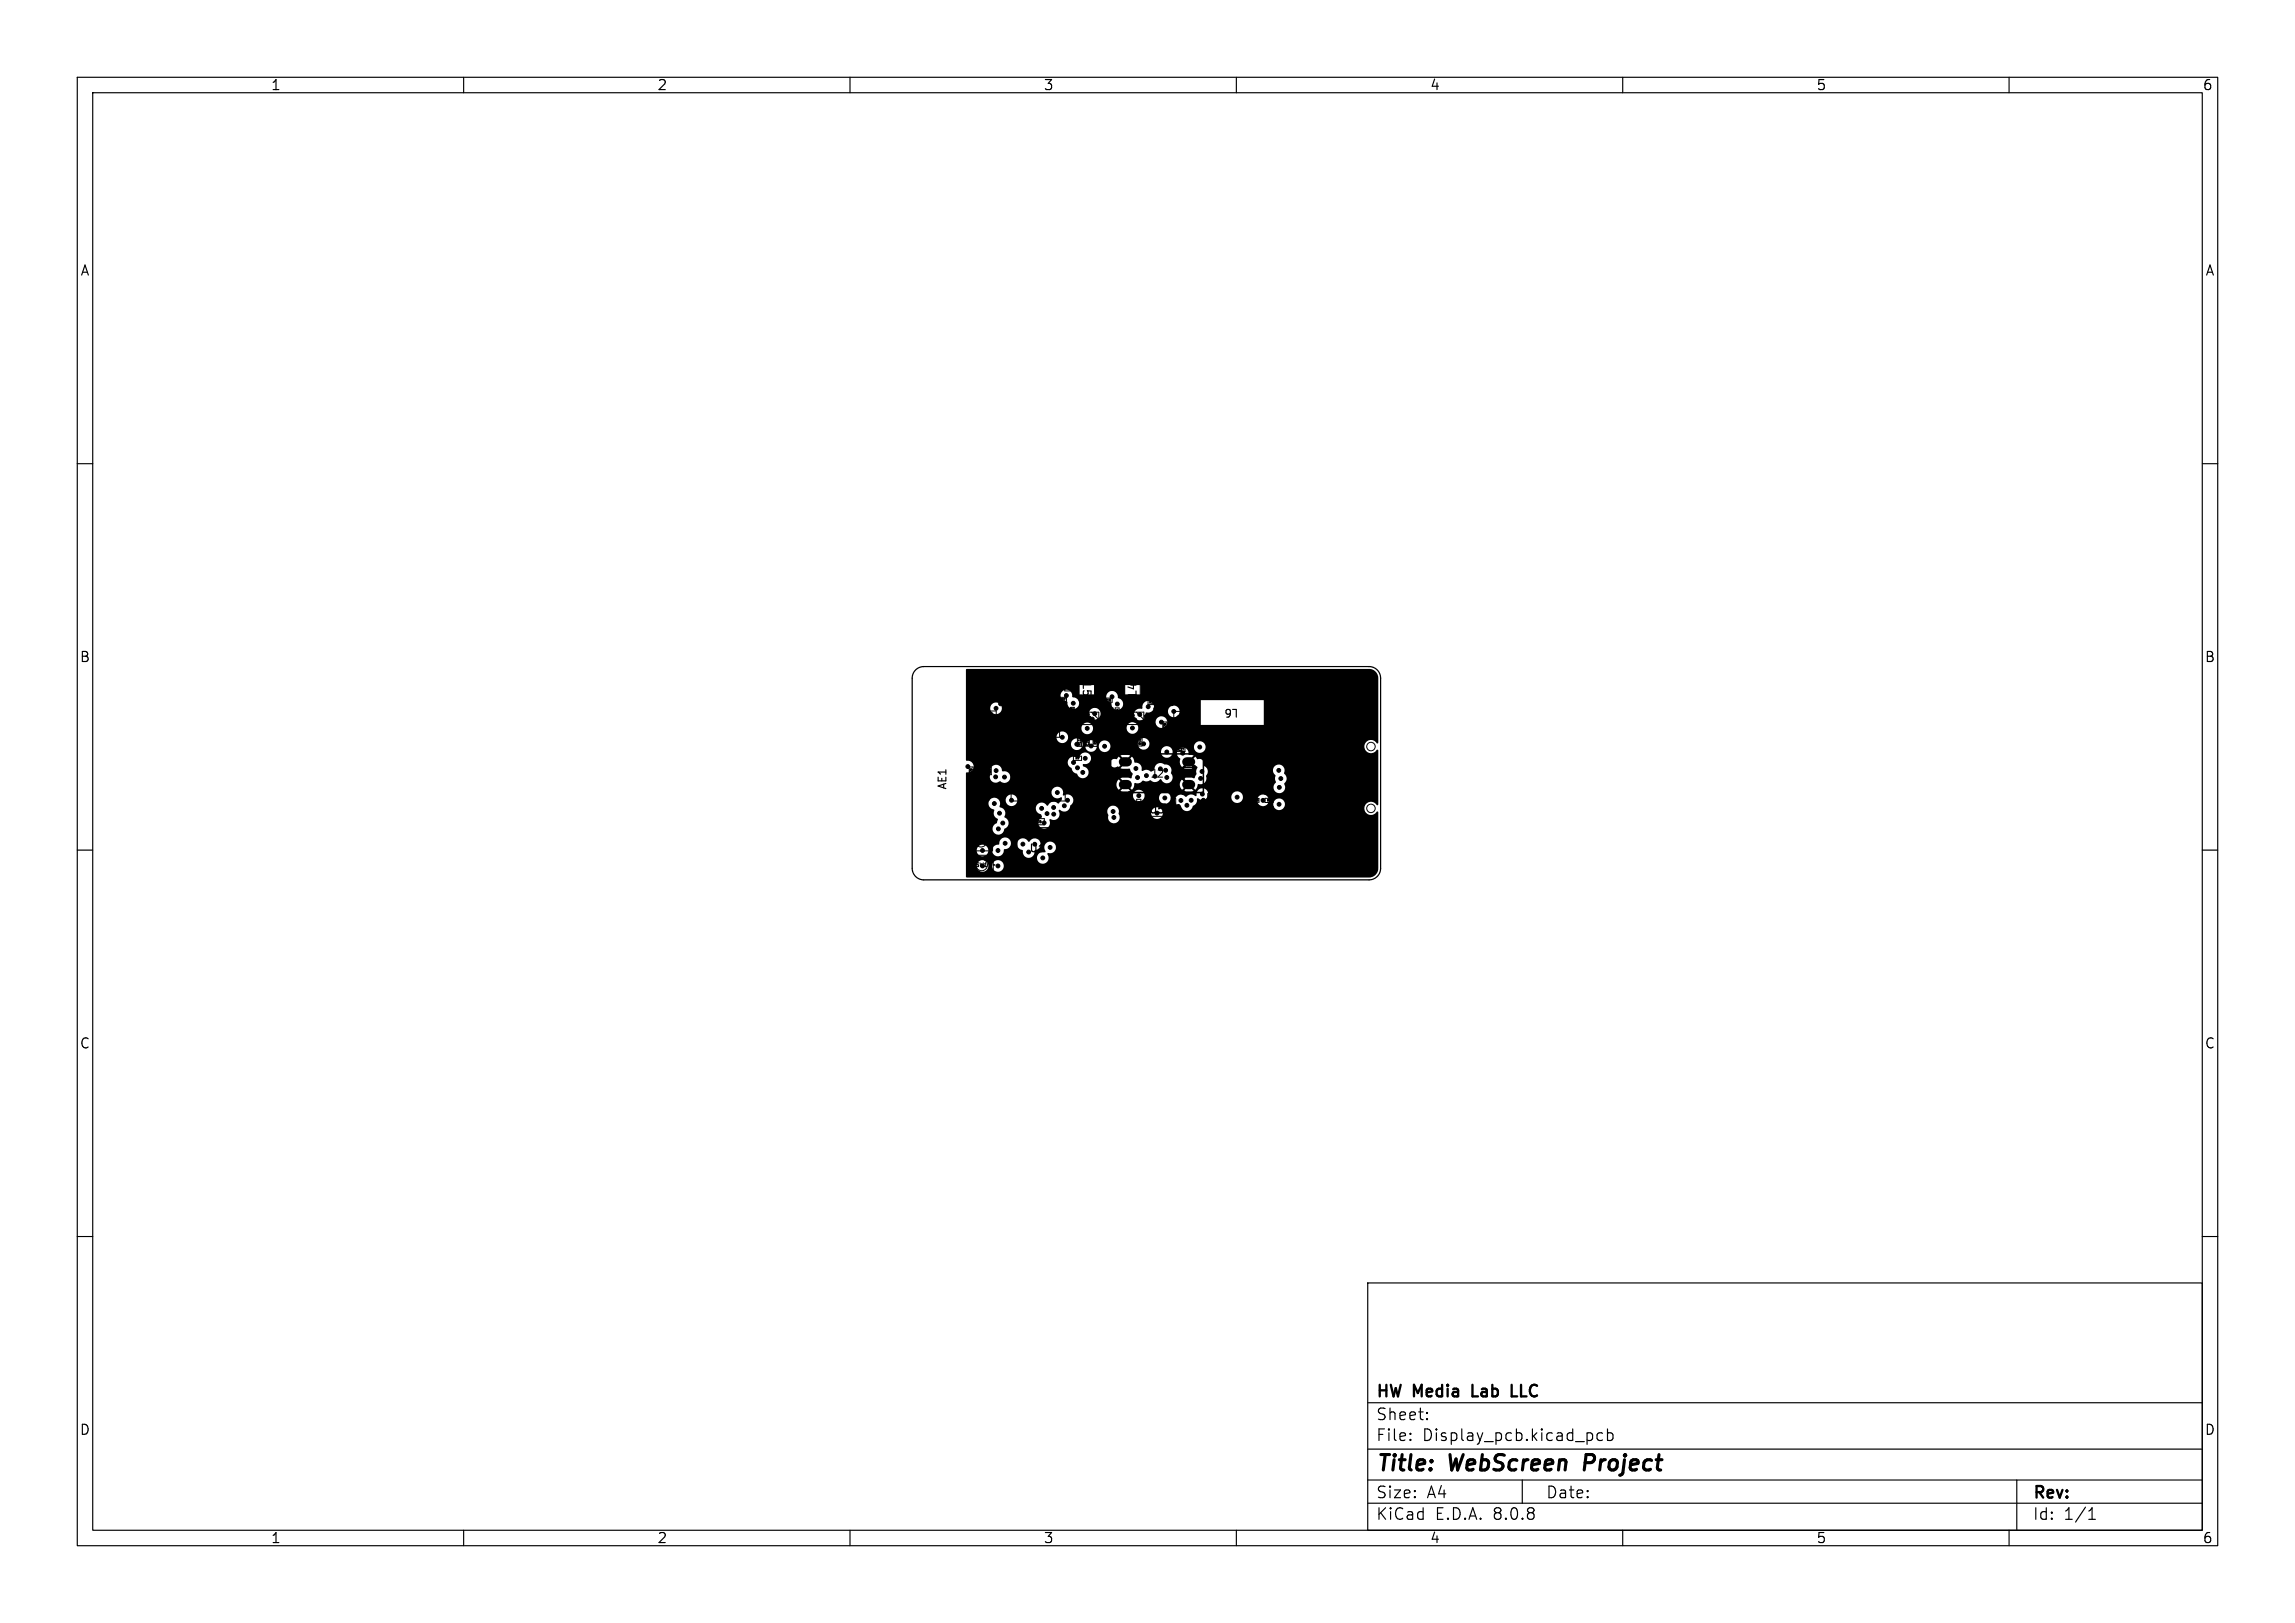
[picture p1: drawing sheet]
<svg xmlns="http://www.w3.org/2000/svg" width="297mm" height="210mm" viewBox="0 0 297 210" stroke-linecap="round" stroke-linejoin="round" font-family="sans-serif">
<defs><g id="words">
<g font-size="2.8">
<text x="178" y="190.9">Title:</text>
<text x="187.7" y="190.9">WebScreen</text>
<text x="205.9" y="190.9">Project</text>
</g>
<g font-size="2.1">
<text x="178" y="184">Sheet:</text>
<text x="178" y="181.2">HW</text>
<text x="183" y="181.2">Media</text>
<text x="191.2" y="181.2">Lab</text>
<text x="196.9" y="181.2">LLC</text>
<text x="178" y="186.7">File:</text>
<text x="184.1" y="186.7">Display_pcb.kicad_pcb</text>
<text x="178" y="196.9">KiCad</text>
<text x="178" y="194.1">Size:</text>
<text x="184.7" y="194.1">A4</text>
<text x="185.7" y="196.9">E.D.A.</text>
<text x="193.3" y="196.9">8.0.8</text>
<text x="200" y="194.1">Date:</text>
<text x="263" y="194.3">Rev:</text>
<text x="263" y="196.9">Id:</text>
<text x="267.1" y="196.9">1/1</text>
</g>
<g font-size="1.8">
<text x="35" y="11.9">1</text>
<text x="85" y="11.9">2</text>
<text x="135" y="11.9">3</text>
<text x="185" y="11.9">4</text>
<text x="235" y="11.9">5</text>
<text x="285" y="11.9">6</text>
<text x="10.3" y="35.9">A</text>
<text x="285.4" y="35.9">A</text>
<text x="10.3" y="85.9">B</text>
<text x="285.3" y="85.9">B</text>
<text x="10.3" y="135.9">C</text>
<text x="285.3" y="135.9">C</text>
<text x="10.3" y="185.9">D</text>
<text x="285.3" y="185.9">D</text>
<text x="35" y="199.9">1</text>
<text x="85" y="199.9">2</text>
<text x="135" y="199.9">3</text>
<text x="185" y="199.9">4</text>
<text x="235" y="199.9">5</text>
<text x="285" y="199.9">6</text>
</g>
<g font-size="1.4">
<text x="139.9" y="88.2" transform="rotate(90 139.9 88.2)">L5</text>
<text x="147.3" y="90.3" transform="rotate(-90 147.3 90.3)">L4</text>
<text x="160.4" y="91.5" transform="rotate(-180 160.4 91.5)">L6</text>
<text x="148.9" y="100.7">J2</text>
<text x="122.7" y="102.3" transform="rotate(-90 122.7 102.3)">AE1</text>
<text x="148.6" y="105.5">U5</text>
<text x="133.1" y="110.5">U1</text>
</g>
<g font-size=".7">
<text x="140.1" y="93.4">U2</text>
<text x="147" y="93.6" transform="rotate(-90 147 93.6)">U4</text>
<text x="148.8" y="97">TP1</text>
<text x="126.1" y="109.3">SW2</text>
<text x="126.1" y="112.4">SW1</text>
</g>
<g font-size=".4">
<text x="127.7" y="92.7">C7</text>
<text x="137" y="95" transform="rotate(-90 137 95)">C2</text>
<text x="137.1" y="90.7">R32</text>
<text x="139" y="92.5" transform="rotate(-90 139 92.5)">C22</text>
<text x="143" y="90.8">R18</text>
<text x="148.7" y="91.1">R19</text>
<text x="150.9" y="94.4" transform="rotate(-90 150.9 94.4)">R20</text>
<text x="125.9" y="100.1" transform="rotate(-90 125.9 100.1)">C9</text>
<text x="128.3" y="100.1" transform="rotate(-90 128.3 100.1)">C8</text>
<text x="139.2" y="98.3">R7</text>
<text x="140" y="96.6" transform="rotate(-90 140 96.6)">R11</text>
<text x="141" y="96.6" transform="rotate(-90 141 96.6)">C21</text>
<text x="142" y="96.4" transform="rotate(-90 142 96.4)">R9</text>
<text x="147.7" y="96.4" transform="rotate(-90 147.7 96.4)">R14</text>
<text x="133.8" y="106.6">C15</text>
<text x="152.1" y="104.2" transform="rotate(-90 152.1 104.2)">R6</text>
<text x="161.9" y="103.8">C13</text>
<text x="163.9" y="103.8">R4</text>
</g>
<g font-size=".3">
<text x="144" y="92.5" transform="rotate(-90 144 92.5)">C35</text>
<text x="144.8" y="92.5" transform="rotate(-90 144.8 92.5)">C34</text>
<text x="152.5" y="97.2">C27</text>
</g>
</g></defs>
<g fill="none" stroke="#000" stroke-width=".15">
<path d="M10 10h277v190h-277zM12 12h273v186h-273zM60 10v2M110 10v2M160 10v2M210 10v2M260 10v2M10 60h2M285 60h2M132 92.3h.5M132.2 92.3v1l.3-.3M133.2 92.3v.5"/>
<path d="M133.2 92.8l.3 .5M133.2 92.8l-.4 .5M171.6 99.3v.6M171.6 99.6h-1l.3 .3M10 110h2M132.6 107.1h4.3v5.3h-5.3v-4.3zM170.6 100.3h.7a.32 .32 0 0 1 .3 .4M285 110h2M10 160h2M177 166h108v32h-108zM285 160h2M60 198v2"/>
<path d="M110 198v2M160 198v2M177 194.5h108M177 191.5h108M177 187.5h108M177 181.5h108M182.5 186.3h.1l-.1 .1M182.5 186.3v.1M182.5 185.5v.1M182.5 185.5h.1l-.1 .1M184.7 183.6v.1M184.7 183.6h-.1l.1 .1"/>
<path d="M184.7 182.8v.1M184.7 182.8h-.1l.1 .1M197 191.5v3M206 185.5l.1 .2-.1 .6M207.4 185.5l-.4-.1-.3 .3v.4l.1 .2 .2 .1 .4-.1M208 185.5l.5-.1 .2 .3v.4l-.1 .2-.1 .1-.5-.1M208 184.9v1.5M210 198v2M260 198v2M261 191.5v6.5M270.3 196.6h.9M270.3 195.5l.4-.4v1.5"/>
</g>
<path d="M205.3 188.2l-.3 2" fill="none" stroke="#000" stroke-width=".4"/>
<path d="M190.6 179.2v1.5h.7M195.6 179.2v1.5h.7" fill="none" stroke="#000" stroke-width=".3"/>
<path d="M145.4 98.6h.5M153.6 98.6h.5M145.4 101.5h.5M153.6 101.5h.5" fill="none" stroke="#000" stroke-width="1.2"/>
<g fill="#000" stroke="#000" stroke-width=".13">
<circle cx="125.2" cy="99.2" r=".25"/>
<circle cx="125.3" cy="93.8" r=".25"/>
<circle cx="125.3" cy="94.4" r=".25"/>
<circle cx="125.4" cy="97.6" r=".25"/>
<circle cx="125.5" cy="87.1" r=".25"/>
<circle cx="125.5" cy="89.1" r=".25"/>
<circle cx="125.5" cy="93.1" r=".25"/>
<circle cx="125.5" cy="95.1" r=".25"/>
<circle cx="125.5" cy="91.1" r=".25"/>
<circle cx="126.4" cy="98.2" r=".25"/>
<circle cx="126.4" cy="88.1" r=".25"/>
<circle cx="126.5" cy="94.1" r=".25"/>
<circle cx="126.5" cy="92.1" r=".25"/>
<circle cx="126.5" cy="90.1" r=".25"/>
<circle cx="126.5" cy="96.1" r=".25"/>
<circle cx="127.5" cy="87.1" r=".25"/>
<circle cx="127.5" cy="89.1" r=".25"/>
<circle cx="127.5" cy="96.1" r=".25"/>
<circle cx="127.5" cy="91.1" r=".25"/>
<circle cx="127.5" cy="98.3" r=".25"/>
<circle cx="128.5" cy="88.1" r=".25"/>
<circle cx="128.5" cy="90.1" r=".25"/>
<circle cx="128.5" cy="96.1" r=".25"/>
<circle cx="128.5" cy="98.3" r=".25"/>
<circle cx="128.9" cy="91.7" r=".25"/>
<circle cx="128.9" cy="99.7" r=".25"/>
<circle cx="128.9" cy="96.6" r=".25"/>
<circle cx="129.5" cy="87.1" r=".25"/>
<circle cx="129.5" cy="89.1" r=".25"/>
<circle cx="129.5" cy="96.1" r=".25"/>
<circle cx="129.5" cy="91.1" r=".25"/>
<circle cx="130.5" cy="88.1" r=".25"/>
<circle cx="130.5" cy="90.1" r=".25"/>
<circle cx="130.9" cy="96.6" r=".25"/>
<circle cx="131.5" cy="87.1" r=".25"/>
<circle cx="131.5" cy="89.1" r=".25"/>
<circle cx="131.5" cy="91.1" r=".25"/>
<circle cx="132.5" cy="88.1" r=".25"/>
<circle cx="132.5" cy="90.1" r=".25"/>
<circle cx="133.3" cy="99.1" r=".25"/>
<circle cx="133.5" cy="89.1" r=".25"/>
<circle cx="133.5" cy="87.1" r=".25"/>
<circle cx="133.8" cy="99.6" r=".25"/>
<circle cx="133.9" cy="94.6" r=".25"/>
<circle cx="134.3" cy="99.1" r=".25"/>
<circle cx="134.5" cy="88.1" r=".25"/>
<circle cx="134.5" cy="95.1" r=".25"/>
<circle cx="134.5" cy="90.1" r=".25"/>
<circle cx="134.8" cy="99.6" r=".25"/>
<circle cx="134.9" cy="94.6" r=".25"/>
<circle cx="135.3" cy="99.1" r=".25"/>
<circle cx="135.5" cy="89.1" r=".25"/>
<circle cx="135.5" cy="87.1" r=".25"/>
<circle cx="135.5" cy="91.1" r=".25"/>
<circle cx="136" cy="93.6" r=".25"/>
<circle cx="136.4" cy="93.1" r=".25"/>
<circle cx="136.4" cy="92.1" r=".25"/>
<circle cx="136.8" cy="87" r=".25"/>
<circle cx="137.4" cy="93.1" r=".25"/>
<circle cx="137.5" cy="95.4" r=".25"/>
<circle cx="138" cy="90" r=".25"/>
<circle cx="138.9" cy="91" r=".25"/>
<circle cx="138.9" cy="98.7" r=".25"/>
<circle cx="139.3" cy="96.3" r=".25"/>
<circle cx="139.4" cy="99.3" r=".25"/>
<circle cx="139.8" cy="93" r=".25"/>
<circle cx="140.1" cy="99.9" r=".25"/>
<circle cx="140.4" cy="98.1" r=".25"/>
<circle cx="140.6" cy="90.5" r=".01"/>
<circle cx="140.7" cy="94.2" r=".25"/>
<circle cx="140.7" cy="92.4" r=".25"/>
<circle cx="141.2" cy="96.5" r=".25"/>
<circle cx="141.4" cy="93" r=".25"/>
<circle cx="141.7" cy="92.3" r=".25"/>
<circle cx="142.5" cy="99.9" r=".25"/>
<circle cx="142.7" cy="86.9" r=".25"/>
<circle cx="143" cy="96.6" r=".25"/>
<circle cx="143.3" cy="93" r=".25"/>
<circle cx="143.9" cy="90.2" r=".25"/>
<circle cx="144" cy="93" r=".25"/>
<circle cx="144.6" cy="91.1" r=".25"/>
<circle cx="145.5" cy="93.1" r=".25"/>
<circle cx="146.1" cy="93.2" r=".25"/>
<circle cx="146.5" cy="92.5" r=".25"/>
<circle cx="146.5" cy="94.2" r=".25"/>
<circle cx="147" cy="99.4" r=".25"/>
<circle cx="147.5" cy="92.4" r=".25"/>
<circle cx="148" cy="96.2" r=".25"/>
<circle cx="148.4" cy="92.7" r=".25"/>
<circle cx="148.6" cy="91.4" r=".25"/>
<circle cx="149.5" cy="95.3" r=".25"/>
<circle cx="150.2" cy="99.5" r=".25"/>
<circle cx="150.3" cy="93.4" r=".25"/>
<circle cx="150.8" cy="99.7" r=".25"/>
<circle cx="151" cy="97.3" r=".25"/>
<circle cx="151.6" cy="91" r=".25"/>
<circle cx="151.8" cy="96" r=".25"/>
<circle cx="151.8" cy="95.4" r=".25"/>
<circle cx="151.9" cy="92" r=".25"/>
<circle cx="152.5" cy="92.9" r=".25"/>
<circle cx="153.1" cy="97.5" r=".25"/>
<circle cx="153.3" cy="92.8" r=".25"/>
<circle cx="154.3" cy="92.8" r=".25"/>
<circle cx="154.5" cy="99.3" r=".25"/>
<circle cx="155.3" cy="96.7" r=".25"/>
<circle cx="155.5" cy="99.8" r=".25"/>
<circle cx="156.8" cy="96.8" r=".25"/>
<circle cx="157.5" cy="87" r=".25"/>
<circle cx="159.7" cy="87" r=".25"/>
<circle cx="161.7" cy="87" r=".25"/>
<circle cx="162.2" cy="98.5" r=".01"/>
<circle cx="162.2" cy="98.3" r=".01"/>
<circle cx="163.7" cy="87" r=".25"/>
<circle cx="164.6" cy="88" r=".25"/>
<circle cx="164.6" cy="94" r=".25"/>
<circle cx="164.6" cy="90" r=".25"/>
<circle cx="164.6" cy="96" r=".25"/>
<circle cx="164.6" cy="92" r=".25"/>
<circle cx="165.5" cy="99.7" r=".25"/>
<circle cx="165.7" cy="91" r=".25"/>
<circle cx="165.7" cy="93" r=".25"/>
<circle cx="165.7" cy="87" r=".25"/>
<circle cx="165.7" cy="89" r=".25"/>
<circle cx="165.7" cy="95" r=".25"/>
<circle cx="166.6" cy="88" r=".25"/>
<circle cx="166.6" cy="90" r=".25"/>
<circle cx="166.6" cy="94" r=".25"/>
<circle cx="166.6" cy="96" r=".25"/>
<circle cx="166.6" cy="92" r=".25"/>
<circle cx="167.7" cy="91" r=".25"/>
<circle cx="167.7" cy="87" r=".25"/>
<circle cx="167.7" cy="93" r=".25"/>
<circle cx="167.7" cy="89" r=".25"/>
<circle cx="167.7" cy="95" r=".25"/>
<circle cx="168.6" cy="88" r=".25"/>
<circle cx="168.6" cy="90" r=".25"/>
<circle cx="168.6" cy="94" r=".25"/>
<circle cx="168.6" cy="96" r=".25"/>
<circle cx="168.6" cy="92" r=".25"/>
<circle cx="169.6" cy="97.2" r=".25"/>
<circle cx="169.6" cy="99.2" r=".25"/>
<circle cx="169.6" cy="89.1" r=".25"/>
<circle cx="169.6" cy="91.1" r=".25"/>
<circle cx="169.6" cy="95.1" r=".25"/>
<circle cx="169.6" cy="87.1" r=".25"/>
<circle cx="169.6" cy="93.1" r=".25"/>
<circle cx="170.6" cy="98.1" r=".25"/>
<circle cx="170.6" cy="88" r=".25"/>
<circle cx="170.6" cy="90" r=".25"/>
<circle cx="170.6" cy="94" r=".25"/>
<circle cx="170.6" cy="96" r=".25"/>
<circle cx="170.6" cy="92" r=".25"/>
<circle cx="171.6" cy="97.2" r=".25"/>
<circle cx="171.6" cy="99.2" r=".25"/>
<circle cx="171.6" cy="89.1" r=".25"/>
<circle cx="171.6" cy="91.1" r=".25"/>
<circle cx="171.6" cy="95.1" r=".25"/>
<circle cx="171.6" cy="87.1" r=".25"/>
<circle cx="171.6" cy="93.1" r=".25"/>
<circle cx="172.6" cy="98.1" r=".25"/>
<circle cx="172.6" cy="88" r=".25"/>
<circle cx="172.6" cy="90" r=".25"/>
<circle cx="172.6" cy="94" r=".25"/>
<circle cx="172.6" cy="96" r=".25"/>
<circle cx="172.6" cy="92" r=".25"/>
<circle cx="173.6" cy="97.2" r=".25"/>
<circle cx="173.6" cy="99.2" r=".25"/>
<circle cx="173.6" cy="89.1" r=".25"/>
<circle cx="173.6" cy="91.1" r=".25"/>
<circle cx="173.6" cy="95.1" r=".25"/>
<circle cx="173.6" cy="87.1" r=".25"/>
<circle cx="173.6" cy="93.1" r=".25"/>
<circle cx="174.6" cy="98.1" r=".25"/>
<circle cx="174.6" cy="88" r=".25"/>
<circle cx="174.6" cy="90" r=".25"/>
<circle cx="174.6" cy="94" r=".25"/>
<circle cx="174.6" cy="96" r=".25"/>
<circle cx="174.6" cy="92" r=".25"/>
<circle cx="175.6" cy="97.2" r=".25"/>
<circle cx="175.6" cy="99.2" r=".25"/>
<circle cx="175.6" cy="89.1" r=".25"/>
<circle cx="175.6" cy="91.1" r=".25"/>
<circle cx="175.6" cy="95.1" r=".25"/>
<circle cx="175.6" cy="87.1" r=".25"/>
<circle cx="175.6" cy="93.1" r=".25"/>
<circle cx="176.6" cy="98.1" r=".25"/>
<circle cx="176.6" cy="88" r=".25"/>
<circle cx="176.6" cy="90" r=".25"/>
<circle cx="176.6" cy="94" r=".25"/>
<circle cx="176.6" cy="92" r=".25"/>
<circle cx="177.6" cy="99.2" r=".25"/>
<circle cx="177.6" cy="89.1" r=".25"/>
<circle cx="177.6" cy="91.1" r=".25"/>
<circle cx="177.6" cy="95.1" r=".25"/>
<circle cx="177.6" cy="87.1" r=".25"/>
<circle cx="177.6" cy="93.1" r=".25"/>
<circle cx="125.2" cy="108.8" r=".01"/>
<circle cx="125.3" cy="111.9" r=".01"/>
<circle cx="125.5" cy="108.8" r=".01"/>
<circle cx="125.5" cy="111.9" r=".01"/>
<circle cx="125.5" cy="109.1" r=".25"/>
<circle cx="125.5" cy="111.1" r=".25"/>
<circle cx="125.5" cy="105.1" r=".25"/>
<circle cx="125.5" cy="107.1" r=".25"/>
<circle cx="125.5" cy="113.1" r=".25"/>
<circle cx="126.1" cy="104.3" r=".25"/>
<circle cx="126.2" cy="100.3" r=".25"/>
<circle cx="126.5" cy="108.1" r=".25"/>
<circle cx="126.5" cy="106.1" r=".25"/>
<circle cx="126.8" cy="100.5" r=".25"/>
<circle cx="127.1" cy="110" r=".25"/>
<circle cx="127.5" cy="100.3" r=".25"/>
<circle cx="127.5" cy="111.1" r=".25"/>
<circle cx="128.5" cy="108.8" r=".01"/>
<circle cx="128.5" cy="111.9" r=".01"/>
<circle cx="128.7" cy="108.8" r=".01"/>
<circle cx="128.7" cy="104" r=".25"/>
<circle cx="128.7" cy="111.9" r=".01"/>
<circle cx="128.8" cy="100.5" r=".25"/>
<circle cx="129.1" cy="110" r=".25"/>
<circle cx="129.1" cy="112" r=".25"/>
<circle cx="129.2" cy="107.3" r=".25"/>
<circle cx="129.4" cy="105.2" r=".25"/>
<circle cx="129.8" cy="106.5" r=".25"/>
<circle cx="130" cy="100.5" r=".25"/>
<circle cx="130.1" cy="109.1" r=".25"/>
<circle cx="130.9" cy="103.5" r=".25"/>
<circle cx="131.8" cy="111.7" r=".25"/>
<circle cx="132.4" cy="109.2" r=".25"/>
<circle cx="133.3" cy="100.1" r=".25"/>
<circle cx="133.3" cy="101.1" r=".25"/>
<circle cx="133.8" cy="100.6" r=".25"/>
<circle cx="133.9" cy="106.1" r=".25"/>
<circle cx="134.3" cy="100.1" r=".25"/>
<circle cx="134.3" cy="101.1" r=".25"/>
<circle cx="134.8" cy="100.6" r=".25"/>
<circle cx="134.8" cy="104.6" r=".25"/>
<circle cx="134.9" cy="111" r=".25"/>
<circle cx="135.1" cy="106.5" r=".25"/>
<circle cx="135.3" cy="100.1" r=".25"/>
<circle cx="135.3" cy="101.1" r=".25"/>
<circle cx="135.5" cy="105.3" r=".25"/>
<circle cx="135.9" cy="109.7" r=".25"/>
<circle cx="136.4" cy="104.5" r=".25"/>
<circle cx="136.4" cy="105.4" r=".25"/>
<circle cx="136.8" cy="102.5" r=".25"/>
<circle cx="137.7" cy="104.3" r=".25"/>
<circle cx="138.1" cy="103.6" r=".25"/>
<circle cx="140" cy="104.4" r=".25"/>
<circle cx="140.2" cy="112.2" r=".25"/>
<circle cx="140.6" cy="106.3" r=".25"/>
<circle cx="142.2" cy="112.2" r=".25"/>
<circle cx="144" cy="105" r=".25"/>
<circle cx="144.1" cy="105.8" r=".25"/>
<circle cx="144.2" cy="112.2" r=".25"/>
<circle cx="145" cy="100" r=".25"/>
<circle cx="145.6" cy="100" r=".25"/>
<circle cx="146.2" cy="102.7" r=".25"/>
<circle cx="146.2" cy="112.2" r=".25"/>
<circle cx="147.2" cy="100.6" r=".25"/>
<circle cx="147.3" cy="104.9" r=".25"/>
<circle cx="147.4" cy="103" r=".25"/>
<circle cx="148.2" cy="112.3" r=".25"/>
<circle cx="148.4" cy="100.4" r=".25"/>
<circle cx="149.7" cy="103.7" r=".25"/>
<circle cx="150.2" cy="112.3" r=".25"/>
<circle cx="150.7" cy="103.2" r=".25"/>
<circle cx="151" cy="100.6" r=".25"/>
<circle cx="152.2" cy="112.3" r=".25"/>
<circle cx="152.5" cy="104.4" r=".25"/>
<circle cx="152.8" cy="103.6" r=".25"/>
<circle cx="153.1" cy="100.6" r=".25"/>
<circle cx="153.1" cy="102.5" r=".25"/>
<circle cx="153.6" cy="104.2" r=".25"/>
<circle cx="154.2" cy="103.5" r=".25"/>
<circle cx="154.2" cy="112.3" r=".25"/>
<circle cx="155.2" cy="111.3" r=".25"/>
<circle cx="155.4" cy="100.7" r=".25"/>
<circle cx="155.6" cy="102.7" r=".25"/>
<circle cx="155.7" cy="103.5" r=".25"/>
<circle cx="156.2" cy="112.3" r=".25"/>
<circle cx="157.3" cy="111.2" r=".25"/>
<circle cx="158.8" cy="112.3" r=".25"/>
<circle cx="159.8" cy="111.2" r=".25"/>
<circle cx="160.1" cy="103.1" r=".25"/>
<circle cx="160.8" cy="112.2" r=".25"/>
<circle cx="161.8" cy="111.2" r=".25"/>
<circle cx="161.9" cy="103" r=".25"/>
<circle cx="162.2" cy="101.5" r=".01"/>
<circle cx="162.2" cy="101.7" r=".01"/>
<circle cx="162.2" cy="102.4" r=".25"/>
<circle cx="162.3" cy="101.1" r=".25"/>
<circle cx="162.8" cy="110.2" r=".25"/>
<circle cx="162.8" cy="112.2" r=".25"/>
<circle cx="163.5" cy="103.6" r=".25"/>
<circle cx="163.5" cy="100.8" r=".25"/>
<circle cx="163.8" cy="111.2" r=".25"/>
<circle cx="164.8" cy="112.2" r=".25"/>
<circle cx="165.5" cy="104.1" r=".25"/>
<circle cx="165.6" cy="101.9" r=".25"/>
<circle cx="165.8" cy="100.7" r=".25"/>
<circle cx="165.8" cy="107.2" r=".25"/>
<circle cx="165.8" cy="111.2" r=".25"/>
<circle cx="165.8" cy="109.2" r=".25"/>
<circle cx="166.8" cy="110.2" r=".25"/>
<circle cx="166.8" cy="112.2" r=".25"/>
<circle cx="166.8" cy="108.2" r=".25"/>
<circle cx="167.5" cy="102.9" r=".25"/>
<circle cx="167.8" cy="107.2" r=".25"/>
<circle cx="167.8" cy="105.2" r=".25"/>
<circle cx="167.8" cy="111.2" r=".25"/>
<circle cx="167.8" cy="109.2" r=".25"/>
<circle cx="168.8" cy="110.2" r=".25"/>
<circle cx="168.8" cy="106.2" r=".25"/>
<circle cx="168.8" cy="112.2" r=".25"/>
<circle cx="168.8" cy="108.2" r=".25"/>
<circle cx="169.6" cy="105.2" r=".25"/>
<circle cx="169.6" cy="111.3" r=".25"/>
<circle cx="169.6" cy="107.3" r=".25"/>
<circle cx="169.6" cy="101.2" r=".25"/>
<circle cx="169.6" cy="103.2" r=".25"/>
<circle cx="169.6" cy="109.3" r=".25"/>
<circle cx="170.6" cy="108.3" r=".25"/>
<circle cx="170.6" cy="110.3" r=".25"/>
<circle cx="170.6" cy="112.3" r=".25"/>
<circle cx="170.6" cy="100.1" r=".25"/>
<circle cx="170.6" cy="106.1" r=".25"/>
<circle cx="170.6" cy="102.1" r=".25"/>
<circle cx="170.6" cy="104.1" r=".25"/>
<circle cx="171.6" cy="105.2" r=".25"/>
<circle cx="171.6" cy="107.3" r=".25"/>
<circle cx="171.6" cy="111.3" r=".25"/>
<circle cx="171.6" cy="101.2" r=".25"/>
<circle cx="171.6" cy="109.3" r=".25"/>
<circle cx="171.6" cy="103.2" r=".25"/>
<circle cx="172.6" cy="108.3" r=".25"/>
<circle cx="172.6" cy="110.3" r=".25"/>
<circle cx="172.6" cy="112.3" r=".25"/>
<circle cx="172.6" cy="100.1" r=".25"/>
<circle cx="172.6" cy="102.1" r=".25"/>
<circle cx="172.6" cy="106.1" r=".25"/>
<circle cx="172.6" cy="104.1" r=".25"/>
<circle cx="173.6" cy="105.2" r=".25"/>
<circle cx="173.6" cy="107.3" r=".25"/>
<circle cx="173.6" cy="101.2" r=".25"/>
<circle cx="173.6" cy="111.3" r=".25"/>
<circle cx="173.6" cy="109.3" r=".25"/>
<circle cx="173.6" cy="103.2" r=".25"/>
<circle cx="174.6" cy="108.3" r=".25"/>
<circle cx="174.6" cy="110.3" r=".25"/>
<circle cx="174.6" cy="112.3" r=".25"/>
<circle cx="174.6" cy="100.1" r=".25"/>
<circle cx="174.6" cy="102.1" r=".25"/>
<circle cx="174.6" cy="106.1" r=".25"/>
<circle cx="174.6" cy="104.1" r=".25"/>
<circle cx="175.6" cy="105.2" r=".25"/>
<circle cx="175.6" cy="107.3" r=".25"/>
<circle cx="175.6" cy="101.2" r=".25"/>
<circle cx="175.6" cy="111.3" r=".25"/>
<circle cx="175.6" cy="109.3" r=".25"/>
<circle cx="175.6" cy="103.2" r=".25"/>
<circle cx="176.5" cy="112.3" r=".25"/>
<circle cx="176.6" cy="108.3" r=".25"/>
<circle cx="176.6" cy="110.3" r=".25"/>
<circle cx="176.6" cy="100.1" r=".25"/>
<circle cx="176.6" cy="106.1" r=".25"/>
<circle cx="176.6" cy="102.1" r=".25"/>
<circle cx="177.6" cy="101.2" r=".25"/>
<circle cx="177.6" cy="111.3" r=".25"/>
<circle cx="177.6" cy="107.3" r=".25"/>
<circle cx="177.6" cy="109.3" r=".25"/>
<circle cx="177.6" cy="103.2" r=".25"/>
</g>
<path d="M143.7 97.5h12v5h-12zM153.2 99.3h1.3M154.5 99.3l-.7-.7-.8 .9v1.3l.8 .7M154.5 99.3h.1" fill="none" stroke="#000" stroke-width=".2"/>
<path d="M125 86.6h52.2a1.2 1.2 0 0 1 1.2 1.2v8.3l-.2 .1a.87 .87 0 0 0-1.3-.3 .87 .87 0 0 0 0 1.3 .87 .87 0 0 0 1.3-.2l.2 .1v7l-.2 .1a.87 .87 0 0 0-1.3-.3 .87 .87 0 0 0 0 1.3 .87 .87 0 0 0 1.3-.2l.2 .1v7.3a1.2 1.2 0 0 1-1.2 1.1h-52.1l-.1-1.4h1.4a.76 .76 0 0 0 .7 .7 .76 .76 0 0 0 .8-.7h.5v.1a.76 .76 0 0 0 1.2 .4 .76 .76 0 0 0-.1-1.2 .76 .76 0 0 0-1.1 .7h-.5v-.2a.76 .76 0 0 0-.8-.6 .76 .76 0 0 0-.7 .8h-1.4v-1.1h9.2v.2a.77 .77 0 0 0 1.1 .5 .77 .77 0 0 0 .2-1.2l.1-.1a.77 .77 0 0 0 1.1-.7 .77 .77 0 0 0-1.1-.8 .77 .77 0 0 0-.3 1.3l-.1 .1a.81 .81 0 0 0-1 .7h-9.2v-.9h1.4v.1a.76 .76 0 0 0 .8 .6 .76 .76 0 0 0 .7-.7h.5v.1a.76 .76 0 0 0 .9 .6 .76 .76 0 0 0 .6-.9h.2a.75 .75 0 0 0 .7-.7h.8v.2a1.08 1.08 0 0 0 .8 .7 .77 .77 0 0 0 .7 .9 .77 .77 0 0 0 .8-.9 .78 .78 0 0 0 .7-1.1 .78 .78 0 0 0-1.2-.4l-.3 .3a.79 .79 0 0 0-.8-.4 .79 .79 0 0 0-.7 .7h-.8v-.1a.76 .76 0 0 0-.8-.7 .76 .76 0 0 0-.7 .8l-.1 .1a.75 .75 0 0 0-.8 .8h-.5v-.2a.76 .76 0 0 0-.8-.6 .76 .76 0 0 0-.7 .8h-1.4v-6.1h2.9v.1a1.08 1.08 0 0 0 .8 .7 .91 .91 0 0 0 .5 1.2l-.2 .5a.77 .77 0 0 0-.5 .9 .77 .77 0 0 0 .8 .6 .77 .77 0 0 0 .7-.8 .78 .78 0 0 0 .5-.7 .78 .78 0 0 0-.5-.7v-.2a.74 .74 0 0 0-.2-1h4.2l.1 .2a1.23 1.23 0 0 0 .7 .6v.4a.77 .77 0 0 0-.4 1 .77 .77 0 0 0 1.1 .3 .77 .77 0 0 0 .3-1l.1-.1a.78 .78 0 0 0 1-.1 .78 .78 0 0 0 .1-1l.1-.1 .6 .2h5.6l.1 .5a.77 .77 0 0 0 .9 1 .77 .77 0 0 0 .5-1.3h4.2a.76 .76 0 0 0 1.1 .7 .76 .76 0 0 0 .1-1.3 .76 .76 0 0 0-1.2 .4v.2h-4.2a.75 .75 0 0 0-.6-.9 .75 .75 0 0 0-.9 .7h-5.4l.4-.3 .2-.4a.81 .81 0 0 0 .1-1.3h8v.1a.75 .75 0 0 0 .7 .6 .75 .75 0 0 0 .8-.4h1.9v.1a.76 .76 0 0 0 .7 .6 .76 .76 0 0 0 .7-.4h.7v.1a1.35 1.35 0 0 0 .8 .7 .8 .8 0 0 0 .8 .5 .8 .8 0 0 0 .7-.6 .8 .8 0 0 0 .5-1h.2a.74 .74 0 0 0 1.1-.1h3.1l.1 .1a.75 .75 0 0 0 .6 .6 .75 .75 0 0 0 .7-.3h2v.1a.75 .75 0 0 0 1.3 .4h.8v.1a.76 .76 0 0 0 1.2 .5 .76 .76 0 0 0-.1-1.3 .76 .76 0 0 0-1.1 .7l-.8-.1a.76 .76 0 0 0-.3-1.2 .76 .76 0 0 0-1 .8h-2l.1-.1a.76 .76 0 0 0-.5-1.1 .76 .76 0 0 0-1 .8h-3.1l.1-.1a.76 .76 0 0 0-.6-1.1 .76 .76 0 0 0-.9 1h-.1a.85 .85 0 0 0-1.2 .1 .81 .81 0 0 0-.9-.2 .81 .81 0 0 0-.5 .7h-.7l.1-.2a.76 .76 0 0 0-.7-.9 .76 .76 0 0 0-.8 .8h-1.9v-.2a.76 .76 0 0 0-.6-.9 .76 .76 0 0 0-.9 .8h-8l-.4-.2-.5 .1h-.2a.76 .76 0 0 0-.5-1.1 .76 .76 0 0 0-.9 .8 .76 .76 0 0 0 1.1 .6h.1a.41 .41 0 0 1-.2 .6l-.1 .2h-.1a.82 .82 0 0 0-1.3 .3 .82 .82 0 0 0-.8-.4 .82 .82 0 0 0-.7 .5l-.1 .2h-4.2l-.4-.1v-.5l-.1-.4h.8a.76 .76 0 0 0 1.1 .6 .76 .76 0 0 0 .2-1.2 .76 .76 0 0 0-1.2 .4l-.1 .2h-.8a.75 .75 0 0 0-.9-.3 .75 .75 0 0 0-.5 .7h-2.9v-3.5h3.1v.2a.84 .84 0 0 0 1.4 .4 .76 .76 0 0 0 1.2-.3 .76 .76 0 0 0-.9-1l-.1-.1a.78 .78 0 0 0-1-.7 .78 .78 0 0 0-.5 1.1l-.1 .4h-3.1v-.4l.1-.2a.75 .75 0 0 0 .8-.4 .75 .75 0 0 0-.1-.8h12.4l.1 .4a.86 .86 0 0 1 .5 .7l.6 .4a.76 .76 0 0 0 1.3 .2 .76 .76 0 0 0-.5-1.2 .17 .17 0 0 1-.1-.2 .17 .17 0 0 1 .2-.1h.3l.3-.2h2.8v.1a.56 .56 0 0 0 .9 .4l.2 .1 .3-.4 .3 .1-.4 .4 .3 .1h.9l.4 .7-.2 .5-.4-.1-1 .1 .4 .4-.3 .1-.3-.4a.9 .9 0 0 0 0 1.4l.3-.4 .3 .1-.4 .4 .3 .1 1-.1-.4-.4 .2-.1 .4 .4 .2-.3 .2-.6a.98 .98 0 0 0 1-.3h.1a.85 .85 0 0 0 .9 0h.1a.85 .85 0 0 0 1.2-.2 .81 .81 0 0 0 1.2 .4 .81 .81 0 0 0 .1-1.2 .81 .81 0 0 0-.9-1.1 .77 .77 0 0 0-.8-.1 .77 .77 0 0 0-.4 .8l-.1 .1a.39 .39 0 0 1-.6 0l-.3-.1-.5 .2-.2-.2a.77 .77 0 0 0-.8-.9l-.2-.5-.2-.3-.4 .4-.2-.1 .4-.4-.3-.1-1 .1 .4 .4-.3 .1-.3-.4-.4 .3a.56 .56 0 0 0-.7 .5h-2.8l.1-.1a.76 .76 0 0 0-.3-1.2 .76 .76 0 0 0-1 .7l-.2 .1a.77 .77 0 0 0-.8-.3 .77 .77 0 0 0-.5 .8h-12.4l-.2-.2-.6-.1v-2.1h13.6v.2a.75 .75 0 0 0 .7 .6 .75 .75 0 0 0 .8-.6h.3l.1 .2a.76 .76 0 0 0 .8 .6 .76 .76 0 0 0 .7-.8l.2 .1a.75 .75 0 0 0 .9 .7h7.1l.1 .2a.75 .75 0 0 0 .7 .6 .75 .75 0 0 0 .7-.6h.6l.1 .3 .3 .4a.9 .9 0 0 0 .3 1.1l.3-.4 .3 .1-.4 .4 .3 .1a1.36 1.36 0 0 0 1.2-.2l.2-.1 .1 .1-.2 .4 .1 .5-.3 .5-1.1-.1-.3 .1 .4 .4-.3 .1-.3-.4a.9 .9 0 0 0 0 1.4l.3-.4 .3 .1-.4 .4 .3 .1h.8l.2-.1-.4-.4 .2-.1 .4 .4 .2-.3 .2-.5a.8 .8 0 0 0 .8-.1 .8 .8 0 0 0 .2-.9l.2-.4v-.3h8.4l.1 .3 .3 .4a.85 .85 0 0 0 0 .8 .85 .85 0 0 0 0 1.3 .77 .77 0 0 0 1-.1 .77 .77 0 0 0 .1-1l.1-.1a.94 .94 0 0 0-.1-1.3 .76 .76 0 0 0-.5-1.1 .76 .76 0 0 0-1 .8h-8.4l-.2-.3-.3-.3-.1-.1a.58 .58 0 0 0-.1-.7 .58 .58 0 0 0-.6-.1l-.3-.3-.4 .4-.2-.1 .4-.4-.7-.2a.76 .76 0 0 0-.7-.9 .76 .76 0 0 0-.8 .8h-.6v-.5l-.3-.3h3.1v.1a.76 .76 0 0 0 1.2 .5 .76 .76 0 0 0-.1-1.3 .76 .76 0 0 0-1.1 .7l-3.2-.1a.76 .76 0 0 0-1.1 .7h-7.1a.75 .75 0 0 0 .5-1h3.6l.1 .1a.76 .76 0 0 0 1.2 .4 .76 .76 0 0 0-.2-1.2 .76 .76 0 0 0-1.1 .7l-3.6-.1a.76 .76 0 0 0-.8-.4 .76 .76 0 0 0-.6 .7h-.2a.76 .76 0 0 0-.8-.7 .76 .76 0 0 0-.8 .7h-.3a.76 .76 0 0 0-.7-1 .76 .76 0 0 0-.8 .8h-13.6v-.9h11.7v.2a.76 .76 0 0 0 1.2 .4 .76 .76 0 0 0-.1-1.3 .76 .76 0 0 0-1.1 .7h-11.7v-1.1h14.9l.1 .1a.75 .75 0 0 0 .8 .6 .75 .75 0 0 0 .6-.8h4.4v.2a.76 .76 0 0 0 1.2 .4 .76 .76 0 0 0-.1-1.3 .76 .76 0 0 0-1.1 .7h-4.4v-.1a.76 .76 0 0 0-.8-.6 .76 .76 0 0 0-.7 .8h-14.9v-.9h24.5l.1 .2a.75 .75 0 0 0 .6 .6 .75 .75 0 0 0 .8-.4h12.6v-3.2h-8.2v3.2h-4.4a.75 .75 0 0 0-.5-1.1 .75 .75 0 0 0-1 .7h-24.5v-1.7h3.1l.1 .1a.76 .76 0 0 0 1 .6h11.7v.1a.75 .75 0 0 0 .8 .6 .75 .75 0 0 0 .7-.6h4.3l.1 .1a.77 .77 0 0 0 .9 .6 .77 .77 0 0 0 .6-1h.5l.2-.1h2.1a.76 .76 0 0 0 1.1 .6 .76 .76 0 0 0 .2-1.2 .76 .76 0 0 0-1.2 .4l-.1 .2h-2.1a.76 .76 0 0 0-.2-1.4 .76 .76 0 0 0-1 1h-.1a.76 .76 0 0 0-1 .8h-4.3v-.1a.76 .76 0 0 0-.7-.8 .76 .76 0 0 0-.8 .8l-11.7-.1a.76 .76 0 0 0 .1-1.3 .76 .76 0 0 0-1.2 .7h-3.1v-1.7h12.2l.1 .2a.97 .97 0 0 0 .8 .6 .77 .77 0 0 0 .7 1 .77 .77 0 0 0 .8-.8 .77 .77 0 0 0-.8-.8h4.4v.1a.84 .84 0 0 0 .6 .6 .78 .78 0 0 0 .6 1 .78 .78 0 0 0 .9-.7 .78 .78 0 0 0-.6-.9l-.1-.5h3v-1.2h-2v1.2h-1a.75 .75 0 0 0-.9-.4 .75 .75 0 0 0-.5 .8h-4.4l-.1-.3h2.9v-1.2h-1.9v1.2l-1-.1a.76 .76 0 0 0-.8-.6 .76 .76 0 0 0-.7 .8h-12.2z" fill="#000"/>
<g fill="none" stroke="#000" stroke-width=".13">
<path d="M125.4 99.2h.5v1h-.5zM126.3 98.9h1v.5h-1zM126.6 99v.3h.2M126.9 99l.1 .1-.1 .2h.1M127.3 92h1.6v.8h-1.6zM127.3 93.2h1.6v.8h-1.6zM127.4 94.3h1.5v.8h-1.5zM127.7 96.9h.3v.6h-.3zM127.8 99.2h.5v1h-.5zM127.8 97.4h.1M127.8 97.3v.1M127.8 97.3h.1"/>
<path d="M127.9 97.3h.1M128 97.3h.1M128 97.2l-.1 .1M128 97.2v.1M128 97.3v.1M128 97.4h-.2M128 97.1l-.2-.1v.1M128.1 93.4a.14 .14 0 0 0-.2 .2 .14 .14 0 0 0 .2 .1M128.1 94.6a.14 .14 0 0 0-.2 .1 .14 .14 0 0 0 .2 .1M128.2 93.7h.1M128.2 94.7h.1M128.2 94.7h.2v.1h-.2"/>
<path d="M128.2 93.4v.3M128.2 93.4h.1M128.3 93.4h-.1M128.3 93.6h.1M128.3 93.6h-.1M128.3 93.7h.1M128.4 93.6l-.1 .1M128.4 94.6h-.2v.1M128.6 97.4h.6v.3h-.6zM128.8 97.5v.1M128.9 97.5h.1M128.9 97.6h.1"/>
<path d="M129 97.5v.1M129 97.6h.1M129.7 96.9h.3v.6h-.3zM129.7 97.4h.2M129.7 97.1h.1M129.7 97v.1M129.7 97.3v.1M129.8 97.3h-.1M129.8 97.1h.1M129.8 97v.1M129.9 97h.1M129.9 97h-.1"/>
<path d="M129.9 97.3h.1M129.9 97.1h.1M129.9 97v.1M129.9 97.2l-.1 .1M129.9 97.2v.1M129.9 97.3v.1M129.9 92.2h.5v1h-.5zM130 92.8l.1 .1 .2-.1M130 92.8h.1M130 92.7v.1M130.1 92.5h.2M130.2 92.4v.2l-.2-.1"/>
<path d="M130.3 92.7v.1M130.3 92.8h.1M130.8 96.6h7v7h-7zM131.2 96.6l-.4 .4M131.5 94.9h1v.5h-1zM131.8 94.9v.3h.1M132 95.2h.2M132 95l.1-.1v.3M134.3 88.1h.3M134.5 88.1v.5M134.8 88.3h.2v-.2h-.2v.5M134.8 92.2h.5v1h-.5z"/>
<path d="M135 92.7l-.1 .1a.14 .14 0 0 0 .2 .1 .14 .14 0 0 0 .1-.2M135 92.5h-.1v.1M135.1 92.5h.1v.1M135.1 92.5h-.1M135.2 92.6h.1M135.5 94.4h.5v1h-.5zM135.5 88.1h-.2l-.1 .2h.3v.2h-.3M135.6 94.9a.14 .14 0 0 0 .1 .2 .14 .14 0 0 0 .2-.2M135.7 94.8h.1M135.9 94.6v.2M135.9 94.7h-.3l.1 .1M136.3 93.8h.8v1.6h-.8z"/>
<path d="M136.4 87.7h.5l.3 .3v1.3h-.8zM136.6 88.7h.1a.16 .16 0 0 1 .2 0 .16 .16 0 0 1 0 .1h-.3zM136.6 88.1v.1M136.6 88.4l.1 .1 .2-.1v.1M136.6 88.2h.1M136.7 88.1h-.1M136.9 91.5h.5v1h-.5zM136.9 88.1v.2l-.2-.2M137 92.2a.14 .14 0 0 0 .1 .2 .14 .14 0 0 0 .1-.2M137 92.1h.1M137 90.2h1v.6h-1zM137 92.2h.1"/>
<path d="M137.1 91.7h.2M137.2 91.6v.2h-.3M137.2 92.2h.1M137.3 91.9v.2l-.3-.2v.2M137.7 91.5h.5v1h-.5zM137.7 93.3h.5v1h-.5zM137.8 91.8v-.1l.1 .1 .2-.1v.1M137.8 92v.1M137.8 87.8h.8v1.6h-.8zM137.8 92h.1M137.8 92.2a.14 .14 0 0 0 .1 .2 .14 .14 0 0 0 .2-.2M137.8 94a.14 .14 0 0 0 .1 .2 .14 .14 0 0 0 .2-.2"/>
<path d="M137.8 93.7v.2M137.8 91.9v.1M137.8 91.9h.1M137.8 93.7h.1M137.9 91.9l.2 .2v-.2M137.9 93.7l.2 .2v-.2M137.9 93.4v.2M137.9 93.6h.1M137.9 93.4h.2v.2h-.2l-.1-.2M137.9 93.4h.1M138.5 91.5h.5v1h-.5zM138.5 93.3h.5v1h-.5z"/>
<path d="M138.6 93.5v.1h.1M138.6 93.8v.1M138.6 91.7h.1M138.6 94a.14 .14 0 0 0 .2 .2 .14 .14 0 0 0 .1-.2M138.6 93.8h.1M138.7 93.6h.1M138.9 93.5h-.1l-.1 .1M138.9 93.5h.1M138.9 93.5v.1M138.9 93.7v.2l-.3-.1M138.9 91.7v.1M138.9 97.9h1.1v.5h-1.1z"/>
<path d="M139.3 92.2h2.9v1.6h-2.9zM139.4 95.5h.6v1.1h-.6zM139.6 87.9h2.1v2.7h-2.1zM139.8 95.7v.1M140 87h.3M140.2 87v.5M140.5 87.3h.2v-.2l-.2-.1v.5M140.5 95.6h.5v1h-.5zM140.9 95.7v.1M141 87h.1l.1 .2-.3 .3h.3M141 87l-.1 .1M141.2 92.2l1 .9"/>
<path d="M141.5 95.5h.5v1.1h-.5zM142.3 87.6h.5l.3 .3v1.3h-.8zM142.5 93.3h.5v1.1h-.5zM142.5 88.1v-.2l.1 .1 .1-.1h.1v.2M142.5 88.3l.1 .2 .1-.2h.1l.1 .2M142.5 88.7a.21 .21 0 0 1 .3 0 .21 .21 0 0 1 .1 .2h-.4zM142.6 94.1v.1h.3M142.6 93.6h.1M142.6 93.6h.3M142.6 94v.1M142.6 94h.1M142.6 93.5v.1"/>
<path d="M142.7 93.5l.2 .1M142.7 94h-.1M142.7 94h.1M142.7 93.5h-.1M142.7 91.6h.5v1h-.5zM142.7 94v.1M142.7 94.1v.1M142.8 91.8l.1 .1M142.9 92.3v.1l.2-.1M142.9 93.6h.1M142.9 93.8v.1M142.9 94l-.2 .1"/>
<path d="M142.9 93.8h-.3l.1 .1M142.9 90.3h1v.6h-1zM142.9 91.8v.1M142.9 91.9h.1M142.9 91.8h.1M143 91.8h-.1M143 91.9h.1M143 91.8l.1 .1M143 91.8h.1M143.1 92.3h.1M143.1 92l-.2 .1-.1-.1v.2M143.1 92h.1"/>
<path d="M143.1 91.9h-.2M143.1 92v.2M143.1 91.9h.1M143.1 92.2h.1M143.5 91.6h.5v1h-.5zM143.5 93.3h.5v1h-.5zM143.6 94l.1 .1 .2-.1M143.6 93.8l.1 .1M143.6 94h.1M143.7 93.5v.1M143.7 93.9h.1M143.7 93.7l-.1 .1"/>
<path d="M143.7 93.6h.1M143.7 94h-.1M143.7 93.5h.2M143.7 93.5h.1M143.7 87.7h.8v1.6h-.8zM143.8 93.5h.1M143.8 93.6h.1M143.8 93.5v.1M143.9 94h.1M143.9 93.5h.1M143.9 93.5v.1M143.9 88.2v-.2l.1 .1 .1-.1h.1v.2"/>
<path d="M143.9 93.7v.2l-.2-.2M144.1 89v-.2h-.2v.2h.4M144.3 88.4v.2l-.3-.2-.1 .1v.1M144.3 88.8l-.2 .1M144.3 91.6h.5v1h-.5zM144.3 93.3h.5v1h-.5zM144.4 94l.1 .1 .2-.1M144.4 94h.1M144.5 93.6h.1M144.5 94h-.1M144.6 93.5h-.1v.1M144.6 93.7l-.1 .1-.1-.1v.2"/>
<path d="M144.6 93.7h.1M144.6 93.5h.1M144.7 94h.1M144.7 93.7h.1M144.7 93.5h.1M144.7 93.6h-.1M144.7 93.7v.1M144.7 93.5v.1M144.7 93.8v.1M145.1 92.2h2.9v1.6h-2.9zM145.3 95.5h.5v1.1h-.5zM145.5 95.7h-.1v.2"/>
<path d="M145.5 95.7h.1M145.5 96.4v-.2h-.1v.2h.3M145.6 87.9h2v2.7h-2zM145.6 95.7h.1M145.7 95.7l-.1 .2M145.7 96.2l-.2 .1M145.7 96h-.3l.1 .1M145.7 96v.1M145.9 87.2h.3M146.1 87.2v.5M146.4 87.4h.2v-.2h-.2v.5M146.4 95.5h.5v1h-.5z"/>
<path d="M146.5 96.2l.1 .1 .1-.1M146.5 96.2h.1M146.6 96l-.1-.1v.2M146.6 95.9h.1v.2M146.6 95.9v.1M146.7 96.2h.1M146.7 95.7v.1M146.7 95.8h-.2h.1M147 87.2l-.2 .3h.4M147.1 92.2l.9 .9M147.1 87.3v.4M147.3 95.5h.5v1h-.5z"/>
<path d="M148.3 93.3h.5v1h-.5zM148.4 94v.1h.2M148.4 94h.1M148.5 94h.1M148.5 94v.1M148.6 90.6h1v.6h-1zM148.6 94l-.1 .1M148.6 93.6l-.2-.1v.1M148.6 93.7v.2M148.6 93.8h-.2l.1 .1M149.3 91.6h.6v1.1h-.6zM149.4 87.3h4.6v3h-4.6z"/>
<path d="M149.5 92.1v.1M149.5 92.3v.2h.2M149.5 92.2h.1M149.5 92.1h.1M149.5 92.3h.1M149.6 92.3h.1M149.6 92.3v.2M149.7 92.3l-.1 .1M149.7 92.1v.1l-.2-.1M149.7 91.8v.2M149.7 91.9h-.2v.1M149.9 96.8h.3"/>
<path d="M150 87.7a.25 .25 0 0 1 .3 .3 .25 .25 0 0 1-.3 .2zM150.2 88.8h.9M150.4 90.8h.5v1h-.5zM150.5 93.4h.5v1.1h-.5zM150.5 87.9l.1-.2v.5M150.5 88.2h.3M150.5 91v.1M150.5 91.1h.1M150.5 91h.1M150.5 91.5h.1M150.6 91.1h.1M150.6 91h-.1"/>
<path d="M150.6 91h.1M150.6 91v.1M150.6 91h.2l-.2 .1M150.7 91.5v.1l-.2-.1M150.8 91.3h-.3l.1 .1M150.8 91.2v.2M151.1 88v1.6M151.1 88.8l1.2-.8v1.5zM151.9 92.1h2.5l.4 .4v1.2h-2.9zM152.3 88.8h.9M152.4 96h.9v.5h-.9zM152.4 95.2h.9v.5h-.9z"/>
<path d="M152.4 96.8h.9v.5h-.9zM152.5 95.3l.1 .2h.1M152.6 95.3h-.1M152.7 96.1l-.2 .1 .2 .1M152.7 96.1h.1M152.7 95.3h-.1M152.7 95.3h.1M152.8 95.3h.1v.1M152.9 96.1h-.1M152.9 96.1h.1M152.9 95.4h.1M152.9 95.4v.1h-.1"/>
<path d="M152.9 96.1l-.1 .2h.1M153 95.3h.2l-.1 .2M153 96.1h.1M153 96.2l.1 .1M153 96.1v.1M153 96.1h.2M153 96.2h.1M153.1 96.2h.1M153.1 96.2h-.1M153.1 92.9l.4 .1v.2h-.4M153.1 92.8v-.3l.2 .2v-.2h.2v.3M153.1 96.2v.1"/>
<path d="M153.1 96.3h.1M153.2 96.1h.1M153.2 96.1l-.1 .1M155.4 87.1h.3M155.6 87.1v.5M155.9 87.4h.2v-.2l-.2-.1v.5M156.3 87.1h.3l-.1 .2 .1 .1v.2h-.3M161 98.5h2.5v3h-2.5zM162 99.7v-.3l.1 .1 .1-.1h.2v.3M162 99.8l.5 .1-.4 .1 .4 .1-.5 .1M162.2 98.3v.2M125.2 108.9h.3"/>
<path d="M125.3 111.9h.2M125.5 107.6h3v2.5h-3zM125.5 110.7h3v2.5h-3zM127.1 102h.9v1.6h-.9zM127.1 104.9h.8v1.6h-.5l-.3-.3zM127.4 102.4v.2h.1v-.2h.2M127.4 105.9a.16 .16 0 0 1 .2 0 .16 .16 0 0 1 .1 .1h-.3zM127.4 105.6v.1l.2-.1 .1 .1M127.5 102.8v.1M127.5 103.2v-.2h-.1v.2h.3M127.7 102.4h.1M127.7 102.4v.2"/>
<path d="M127.7 102.7v.2M127.7 105.3v.1M127.7 105.4h-.3h.1M127.7 103l-.2 .1M127.7 102.8h-.3h.1M128.5 108.9h.1M128.5 111.9h.2M133.5 105.9h1.6v.8h-1.6zM134.7 106.3v.1M138.5 106.2h1.6v.8h-1.6zM138.5 104.8h1.6v.8h-1.6zM138.9 106.5a.14 .14 0 0 0 0 .1 .14 .14 0 0 0 .1 .1"/>
<path d="M138.9 106.4v.1M139 106.4h-.1M139 106.4h.1M139.1 106.7h-.1M139.1 105h-.1a.14 .14 0 0 0-.1 .1 .14 .14 0 0 0 .2 .2M139.2 106.7h.1M139.2 105l.1 .1-.1 .2h.1M139.2 106.5h.1M139.2 106.4l.1 .3M139.2 106.4v.1M139.5 106.4v.2h.1M139.6 105l-.1 .1 .1 .2"/>
<path d="M139.6 105h.1M139.6 105v.3M139.6 105.3h.1M139.6 106.5v.2M147.1 103.4h.5v1.1h-.5zM147.2 103.7v.2h.2l-.1-.1M147.2 104v.2h.3M147.2 104h.1M147.2 104h.2v.2M147.3 103.7v.1M147.4 103.7h-.1M147.4 103.7h.1"/>
<path d="M147.5 103.7h.1M147.5 103.7v.1M147.5 104l-.1 .1M147.5 103.8v.1M148.3 104h2.5l.4 .4v1.2h-2.9M151.6 103.3h.5v1.1h-.5zM156.3 102.7h.8v1.6h-.8zM156.5 103.3v-.2l.1 .1 .2-.1v.2M156.6 103.6l-.1 .1a.14 .14 0 0 0 .2 .1 .14 .14 0 0 0 .1-.2M156.6 103.4h-.1v.1M156.7 103.4h.1v.1M156.7 103.4h-.1"/>
<path d="M156.8 103.5h.1M157.8 102.7h.8v1.6h-.8zM158.1 103.7v.2M158.1 103.2v.1M158.1 103.7h.1M158.1 103.1v.1M158.1 103.9h.1M158.4 103.4h.1M158.4 103.7h.1M158.4 103.4l-.2 .1-.1-.1v.2M158.4 103.7a.14 .14 0 0 1-.1 .2 .14 .14 0 0 1-.1 0M158.4 103.4v.2"/>
<path d="M158.4 103.6h.1M158.4 103.1v.2l-.3-.2M161.9 103.3h1v.5h-1zM162 100.4v.3a.21 .21 0 0 0 .3-.3l.1 .1v.2M162.2 101.5v.2M163.7 102.2h1.1v.6h-1.1zM163.7 103.3h1.1v.5h-1.1zM163.7 104.4h1.1v.5h-1.1zM163.9 102.5h.1l.1-.1h-.2v.2M164 102.5l.1 .1M164 104.7h.2v-.2h-.2v.3M164.1 104.7l.1 .1"/>
<path d="M164.2 102.4v.2M164.2 102.6h.1M164.3 104.5h.2l-.1 .1 .1 .2h-.2M164.4 102.4h.2M164.6 102.4l-.2 .2h.2M164.6 102.4h.1"/>
<circle cx="177.4" cy="96.6" r=".55"/>
<circle cx="126.9" cy="108.8" r=".75"/>
<circle cx="127" cy="111.9" r=".75"/>
<circle cx="162.2" cy="100" r=".75"/>
<circle cx="177.4" cy="104.6" r=".55"/>
</g>
<path d="M133.1 99.4v1.3M134.4 99.6a.51 .51 0 0 0-.6 0 .51 .51 0 0 0-.1 .6 .48 .48 0 0 0 .2 .5 .48 .48 0 0 0 .5-.1M134.9 99.8l.4-.4v1.3M134.9 100.7h.8" fill="none" stroke="#000" stroke-width=".25"/>
<path d="M118.5 86.7l.5-.4h.5h57.7a1.5 1.5 0 0 1 1.5 1.5v24.6a1.5 1.5 0 0 1-1.5 1.5l-57.7-.1a1.5 1.5 0 0 1-1.4-1.4v-24.7l.1-.6z" fill="none" stroke="#000" stroke-width=".16"/>
<use href="#words"/>
</svg>
